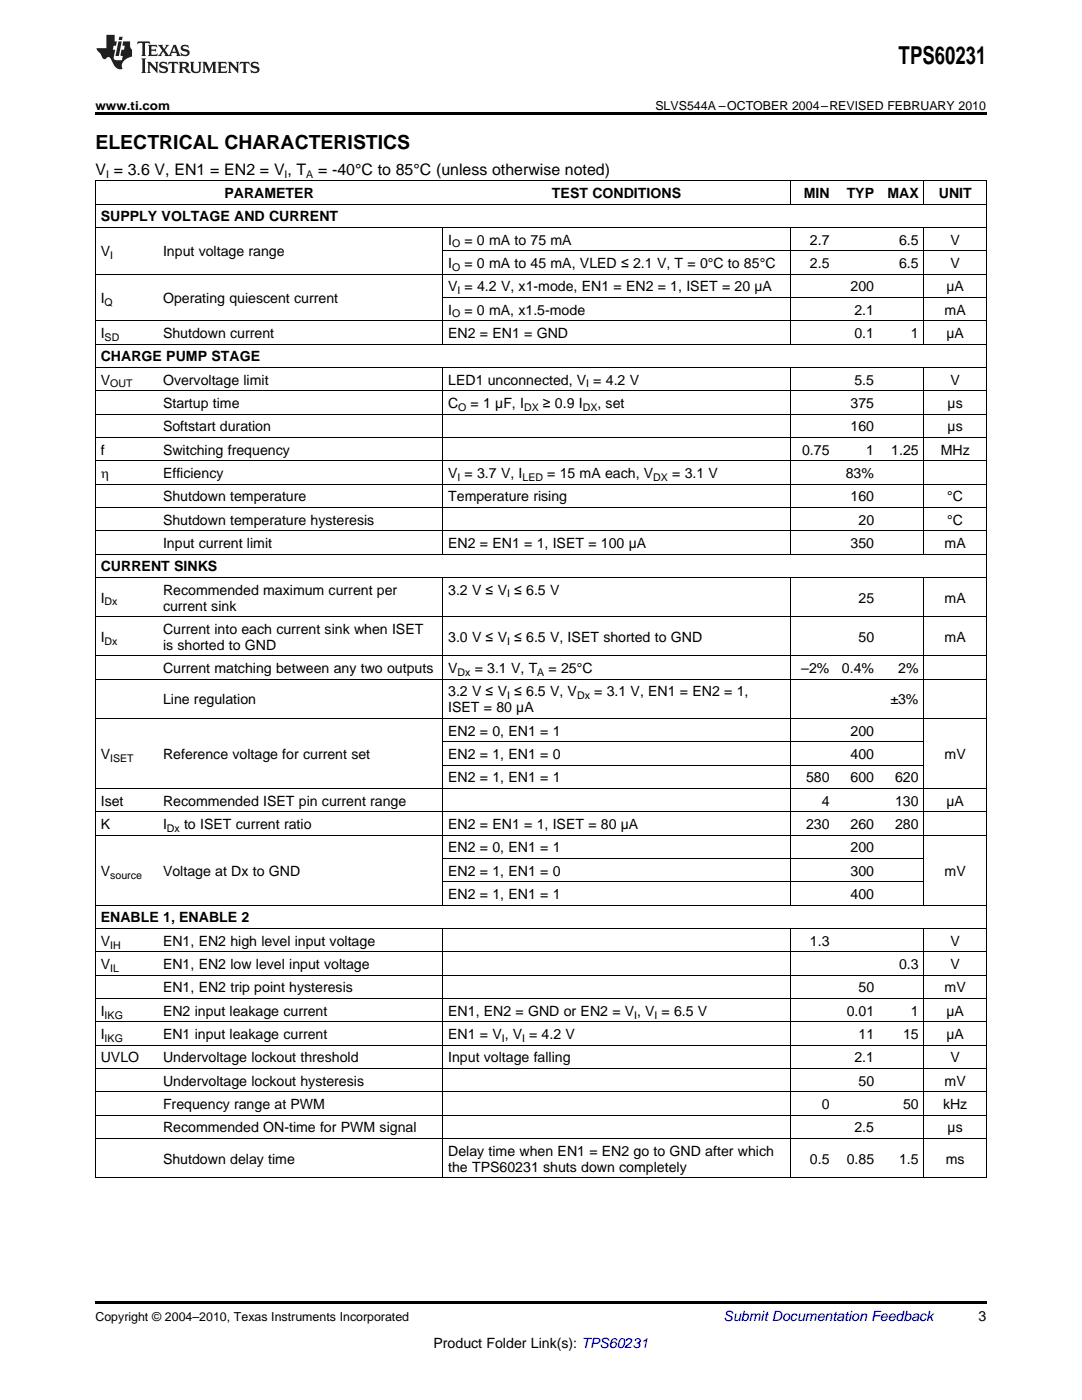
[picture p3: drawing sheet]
<svg xmlns="http://www.w3.org/2000/svg" width="216mm" height="279mm" viewBox="0 0 216 279" stroke-linecap="round" stroke-linejoin="round" font-family="sans-serif">
<defs><g id="words">
<text font-size="4.9" x="179.3" y="12.8">TPS60231</text>
<text font-size="3.9" x="19" y="29.7">ELECTRICAL CHARACTERISTICS</text>
<g font-size="3.2">
<text x="19" y="34.9">V = 3.6 V, EN1 = EN2 = V , T</text>
<text x="63.5" y="34.9">= -40°C to 85°C (unless otherwise noted)</text>
</g>
<g font-size="2.8">
<text x="44.8" y="39.5">PARAMETER</text>
<text x="110.1" y="39.5">TEST CONDITIONS</text>
<text x="160.4" y="39.5">MIN</text>
<text x="168.9" y="39.5">TYP</text>
<text x="177.1" y="39.5">MAX</text>
<text x="187.3" y="39.5">UNIT</text>
<text x="20.1" y="44.2">SUPPLY VOLTAGE AND CURRENT</text>
<text x="20.1" y="51.2">V</text>
<text x="32.5" y="51.2">Input voltage range</text>
<text x="89.4" y="48.8">I</text>
<text x="89.4" y="53.5">I</text>
<text x="92.7" y="48.8">= 0 mA to 75 mA</text>
<text x="92.7" y="53.5">= 0 mA to 45 mA, VLED ≤ 2.1 V, T = 0°C to 85°C</text>
<text x="161.6" y="48.8">2.7</text>
<text x="161.6" y="53.5">2.5</text>
<text x="179.4" y="48.8">6.5</text>
<text x="179.4" y="53.5">6.5</text>
<text x="189.7" y="48.8">V</text>
<text x="189.7" y="53.5">V</text>
<text x="89.4" y="58.1">V = 4.2 V, x1-mode, EN1 = EN2 = 1, ISET = 20 µA</text>
<text x="169.7" y="58.1">200</text>
<text x="188.8" y="58.1">µA</text>
<text x="20.1" y="60.5">I</text>
<text x="32.5" y="60.5">Operating quiescent current</text>
<text x="89.4" y="62.8">I</text>
<text x="92.7" y="62.8">= 0 mA, x1.5-mode</text>
<text x="170.5" y="62.8">2.1</text>
<text x="188.5" y="62.8">mA</text>
<text x="20.1" y="67.5">I</text>
<text x="32.5" y="67.5">Shutdown current</text>
<text x="89.4" y="67.5">EN2 = EN1 = GND</text>
<text x="170.5" y="67.5">0.1</text>
<text x="181.8" y="67.5">1</text>
<text x="188.8" y="67.5">µA</text>
<text x="20.1" y="72.1">CHARGE PUMP STAGE</text>
<text x="20.1" y="76.8">V</text>
<text x="32.5" y="76.8">Overvoltage limit</text>
<text x="89.4" y="76.8">LED1 unconnected, V = 4.2 V</text>
<text x="170.5" y="76.8">5.5</text>
<text x="189.7" y="76.8">V</text>
<text x="32.5" y="81.4">Startup time</text>
<text x="89.4" y="81.4">C</text>
<text x="93.9" y="81.4">= 1 µF, I</text>
<text x="108.3" y="81.4">≥ 0.9 I</text>
<text x="119.2" y="81.4">, set</text>
<text x="169.7" y="81.4">375</text>
<text x="189.1" y="81.4">µs</text>
<text x="32.5" y="86.1">Softstart duration</text>
<text x="169.7" y="86.1">160</text>
<text x="189.1" y="86.1">µs</text>
<text x="20.1" y="90.7">f</text>
<text x="20.1" y="95.4">h</text>
<text x="32.5" y="90.7">Switching frequency</text>
<text x="32.5" y="95.4">Efficiency</text>
<text x="89.4" y="95.4">V = 3.7 V, I</text>
<text x="109.2" y="95.4">= 15 mA each, V</text>
<text x="134.1" y="95.4">= 3.1 V</text>
<text x="160.1" y="90.7">0.75</text>
<text x="168.8" y="95.4">83%</text>
<text x="172.9" y="90.7">1</text>
<text x="177.8" y="90.7">1.25</text>
<text x="187.7" y="90.7">MHz</text>
<text x="32.5" y="100">Shutdown temperature</text>
<text x="89.4" y="100">Temperature rising</text>
<text x="169.7" y="100">160</text>
<text x="189" y="100">°C</text>
<text x="32.5" y="104.7">Shutdown temperature hysteresis</text>
<text x="171.3" y="104.7">20</text>
<text x="189" y="104.7">°C</text>
<text x="32.5" y="109.4">Input current limit</text>
<text x="89.4" y="109.4">EN2 = EN1 = 1, ISET = 100 µA</text>
<text x="169.7" y="109.4">350</text>
<text x="188.5" y="109.4">mA</text>
<text x="20.1" y="114">CURRENT SINKS</text>
<text x="32.5" y="118.7">Recommended maximum current per</text>
<text x="89.4" y="118.7">3.2 V ≤ V ≤ 6.5 V</text>
<text x="20.1" y="120.3">I</text>
<text x="32.5" y="121.8">current sink</text>
<text x="171.3" y="120.3">25</text>
<text x="188.5" y="120.3">mA</text>
<text x="20.1" y="128.1">I</text>
<text x="32.5" y="126.5">Current into each current sink when ISET</text>
<text x="32.5" y="129.7">is shorted to GND</text>
<text x="89.4" y="128.1">3.0 V ≤ V ≤ 6.5 V, ISET shorted to GND</text>
<text x="171.3" y="128.1">50</text>
<text x="188.5" y="128.1">mA</text>
<text x="32.5" y="134.3">Current matching between any two outputs</text>
<text x="89.4" y="134.3">V</text>
<text x="94.7" y="134.3">= 3.1 V, T</text>
<text x="109.5" y="134.3">= 25°C</text>
<text x="159.9" y="134.3">–2%</text>
<text x="168" y="134.3">0.4%</text>
<text x="179.2" y="134.3">2%</text>
<text x="32.5" y="140.6">Line regulation</text>
<text x="89.4" y="139">3.2 V ≤ V ≤ 6.5 V, V</text>
<text x="89.4" y="142.2">ISET = 80 µA</text>
<text x="118.6" y="139">= 3.1 V, EN1 = EN2 = 1,</text>
<text x="177.7" y="140.6">±3%</text>
<text x="89.4" y="146.8">EN2 = 0, EN1 = 1</text>
<text x="169.7" y="146.8">200</text>
<text x="20.1" y="151.5">V</text>
<text x="32.5" y="151.5">Reference voltage for current set</text>
<text x="89.4" y="151.5">EN2 = 1, EN1 = 0</text>
<text x="169.7" y="151.5">400</text>
<text x="188.5" y="151.5">mV</text>
<text x="20.1" y="160.8">Iset</text>
<text x="32.5" y="160.8">Recommended ISET pin current range</text>
<text x="89.4" y="156.1">EN2 = 1, EN1 = 1</text>
<text x="160.8" y="156.1">580</text>
<text x="164" y="160.8">4</text>
<text x="169.7" y="156.1">600</text>
<text x="178.6" y="156.1">620</text>
<text x="178.6" y="160.8">130</text>
<text x="188.8" y="160.8">µA</text>
<text x="20.1" y="165.5">K</text>
<text x="32.5" y="165.5">I</text>
<text x="36.7" y="165.5">to ISET current ratio</text>
<text x="89.4" y="165.5">EN2 = EN1 = 1, ISET = 80 µA</text>
<text x="160.8" y="165.5">230</text>
<text x="169.7" y="165.5">260</text>
<text x="178.6" y="165.5">280</text>
<text x="89.4" y="170.1">EN2 = 0, EN1 = 1</text>
<text x="169.7" y="170.1">200</text>
<text x="20.1" y="174.8">V</text>
<text x="32.5" y="174.8">Voltage at Dx to GND</text>
<text x="89.4" y="174.8">EN2 = 1, EN1 = 0</text>
<text x="89.4" y="179.4">EN2 = 1, EN1 = 1</text>
<text x="169.7" y="174.8">300</text>
<text x="169.7" y="179.4">400</text>
<text x="188.5" y="174.8">mV</text>
<text x="20.1" y="184.1">ENABLE 1, ENABLE 2</text>
<text x="20.1" y="188.7">V</text>
<text x="32.5" y="188.7">EN1, EN2 high level input voltage</text>
<text x="161.6" y="188.7">1.3</text>
<text x="189.7" y="188.7">V</text>
<text x="20.1" y="193.4">V</text>
<text x="32.5" y="193.4">EN1, EN2 low level input voltage</text>
<text x="179.4" y="193.4">0.3</text>
<text x="189.7" y="193.4">V</text>
<text x="20.1" y="202.7">I</text>
<text x="32.5" y="198">EN1, EN2 trip point hysteresis</text>
<text x="32.5" y="202.7">EN2 input leakage current</text>
<text x="89.4" y="202.7">EN1, EN2 = GND or EN2 = V , V = 6.5 V</text>
<text x="168.9" y="202.7">0.01</text>
<text x="171.3" y="198">50</text>
<text x="181.8" y="202.7">1</text>
<text x="188.5" y="198">mV</text>
<text x="188.8" y="202.7">µA</text>
<text x="20.1" y="207.4">I</text>
<text x="32.5" y="207.4">EN1 input leakage current</text>
<text x="89.4" y="207.4">EN1 = V , V = 4.2 V</text>
<text x="171.3" y="207.4">11</text>
<text x="180.2" y="207.4">15</text>
<text x="188.8" y="207.4">µA</text>
<text x="20.1" y="212">UVLO</text>
<text x="32.5" y="212">Undervoltage lockout threshold</text>
<text x="89.4" y="212">Input voltage falling</text>
<text x="170.5" y="212">2.1</text>
<text x="189.7" y="212">V</text>
<text x="32.5" y="216.7">Undervoltage lockout hysteresis</text>
<text x="32.5" y="221.3">Frequency range at PWM</text>
<text x="164" y="221.3">0</text>
<text x="171.3" y="216.7">50</text>
<text x="180.2" y="221.3">50</text>
<text x="188.2" y="221.3">kHz</text>
<text x="188.5" y="216.7">mV</text>
<text x="32.5" y="226">Recommended ON-time for PWM signal</text>
<text x="170.5" y="226">2.5</text>
<text x="189.1" y="226">µs</text>
<text x="32.5" y="232.2">Shutdown delay time</text>
<text x="89.4" y="230.6">Delay time when EN1 = EN2 go to GND after which</text>
<text x="89.4" y="233.8">the TPS60231 shuts down completely</text>
<text x="161.6" y="232.2">0.5</text>
<text x="168.9" y="232.2">0.85</text>
<text x="179.4" y="232.2">1.5</text>
<text x="188.7" y="232.2">ms</text>
<text x="195.3" y="263.6">3</text>
<text x="86.5" y="269">Product Folder Link(s): TPS60231</text>
</g>
<text font-size="2.8" fill="#0000c8" x="144.4" y="263.6">Submit Documentation Feedback</text>
<g font-size="2.5">
<text x="19" y="21.9">www.ti.com</text>
<text x="130.8" y="21.9">SLVS544A –OCTOBER 2004–REVISED FEBRUARY 2010</text>
<text x="19" y="263.6">Copyright © 2004–2010, Texas Instruments Incorporated</text>
</g>
<g font-size="2.1">
<text x="21.2" y="35.5">I</text>
<text x="56.8" y="35.5">I</text>
<text x="61.1" y="35.5">A</text>
<text x="22" y="51.7">I</text>
<text x="90.2" y="49.4">O</text>
<text x="90.2" y="54">O</text>
<text x="91.3" y="58.7">I</text>
<text x="20.9" y="61">Q</text>
<text x="90.2" y="63.4">O</text>
<text x="20.9" y="68">SD</text>
<text x="22" y="77.3">OUT</text>
<text x="117" y="77.3">I</text>
<text x="91.4" y="82">O</text>
<text x="104.6" y="82">DX</text>
<text x="116.3" y="82">DX</text>
<text x="91.3" y="96">I</text>
<text x="104.2" y="96">LED</text>
<text x="130.4" y="96">DX</text>
<text x="101.2" y="119.2">I</text>
<text x="20.9" y="120.8">Dx</text>
<text x="20.9" y="128.7">Dx</text>
<text x="101.2" y="128.7">I</text>
<text x="91.3" y="134.9">Dx</text>
<text x="107.2" y="134.9">A</text>
<text x="101.2" y="139.6">I</text>
<text x="115.1" y="139.6">Dx</text>
<text x="22" y="152">ISET</text>
<text x="33.3" y="166">Dx</text>
<text x="22" y="175.3">source</text>
<text x="22" y="189.3">IH</text>
<text x="22" y="194">IL</text>
<text x="20.9" y="203.3">IKG</text>
<text x="126.5" y="203.3">I</text>
<text x="130.6" y="203.3">I</text>
<text x="20.9" y="207.9">IKG</text>
<text x="100.1" y="207.9">I</text>
<text x="104.2" y="207.9">I</text>
</g>
</g></defs>
<g fill="#231f20">
<path d="M27.5 8.3l-.1 .5 .4-.2h.6v.1v2.1l-.2 .4h1l-.3-.4v-2.1l.1-.1h.5l.5 .2-.2-.5zM29.5 9l.2 .3v1.5l-.2 .4h1.8l.2-.6a1.04 1.04 0 0 1-1.3 .2v-.7h.6l.3 .2v-.6l-.3 .2h-.6v-.6l.8-.1 .4 .3-.2-.5zM31.5 9l.9 1.1-.9 1.1h.8l-.2-.2 .5-.7 .4 .7-.2 .2h1.5l-.1-.2 .1-.4h.9l.1 .4-.2 .2h1l-.3-.3-.7-1.9h-.5l-.9 2-.8-1 .9-1h-.8l.1 .3-.3 .5-.4-.6 .2-.2zM34.7 9.3l.4 1h-.7zM36.3 9.1a.63 .63 0 0 0-.2 .7 .63 .63 0 0 0 .6 .4l.6 .2 .1 .2a.75 .75 0 0 1-.7 .4 .75 .75 0 0 1-.6-.5l.1 .7 .1-.1a1.11 1.11 0 0 0 1.5-.6 1.13 1.13 0 0 0-1.2-.8l-.1-.4a1.04 1.04 0 0 1 1.2 .2l-.2-.5-.1 .1-.5-.2zM28.2 11.7l.2 .3v2.2l-.2 .4h1l-.3-.4v-2.2l.3-.3zM29.3 12.3l.3 .4v1.5l-.3 .4h.8l-.2-.4v-1.3l1.5 1.7v-1.9l.2-.4h-.7l.2 .4v.9l-1.1-1.3zM32 12.5a.62 .62 0 0 0-.2 .7 .62 .62 0 0 0 .6 .4l.6 .1 .1 .3a.76 .76 0 0 1-.7 .3 .76 .76 0 0 1-.6-.4l.1 .7 .1-.1a1.11 1.11 0 0 0 1.5-.6 1.13 1.13 0 0 0-1.2-.8l-.1-.4a1.04 1.04 0 0 1 1.2 .2l-.2-.6-.1 .1-.5-.1zM33.7 12.3l-.2 .7a.61 .61 0 0 1 .8-.4v1.6l-.2 .4h.9l-.2-.4v-1.6a.63 .63 0 0 1 .8 .4l-.2-.7zM35.6 12.3l.3 .4v1.5l-.3 .4h1l-.2-.2v-.8l.5 .2a.76 .76 0 0 0 1.2 .7l-1-1a.58 .58 0 0 0 .6-.5 .58 .58 0 0 0-.5-.6zM36.4 12.7l.1-.1a.45 .45 0 0 1 .5 .1 .45 .45 0 0 1 .1 .5l-.7 .2zM37.9 12.3l.2 .2a2.17 2.17 0 0 0 .3 1.9 .99 .99 0 0 0 1.6-.6v-1.1l.2-.4h-.7l.2 .2a1.92 1.92 0 0 1-.2 1.8 .6 .6 0 0 1-.9-.5v-1.1l.2-.4zM40.4 12.3l.2 .4v1.5l-.2 .4h.7l-.2-.4v-1.4l.8 1.8 .8-1.8v1.4l-.2 .4h.9l-.2-.4v-1.5l.2-.4h-.8l-.6 1.5-.6-1.5zM43.4 12.3l.2 .4v1.5l-.2 .4h1.8l.2-.6a1.04 1.04 0 0 1-1.3 .2v-.7h.5l.4 .2v-.6l-.4 .2h-.5v-.7h.8l.3 .3-.1-.6zM45.5 12.3l.2 .4v1.5l-.2 .4h.7l-.2-.4v-1.3l1.5 1.7v-1.9l.2-.4h-.7l.2 .4v.9l-1.1-1.3zM47.9 12.3l-.1 .7a.61 .61 0 0 1 .8-.4v1.6l-.3 .4h1l-.3-.4 .1-1.6a.63 .63 0 0 1 .7 .4l-.1-.7zM50.2 12.5a.62 .62 0 0 0-.2 .7 .62 .62 0 0 0 .6 .4l.6 .1 .2 .3a.76 .76 0 0 1-.8 .3 .76 .76 0 0 1-.6-.4l.1 .7 .2-.1a1.11 1.11 0 0 0 1.5-.6 1.13 1.13 0 0 0-1.3-.8l-.1-.4a1.04 1.04 0 0 1 1.2 .2l-.1-.6-.2 .1-.5-.1z"/>
<path d="M21.2 7v2.6h-1.9l.1 .4 .7 .9a.91 .91 0 0 0 1 .9 .56 .56 0 0 1 .5-.4 .56 .56 0 0 1 .5 .3l.4 .8a1.53 1.53 0 0 0 1.9 1.2 1.54 1.54 0 0 1 1-2.1l.9-.3v-1.4a1.52 1.52 0 0 1-.3-1.6h-1.4l-.2 .8h.5l-.2 .8h-.4l-.2 1v.2l.4 .1-.2 .8a1.93 1.93 0 0 1-1.6-.2l.3-1.9h-.5l.2-.8h.4l.2-.8h-.4v-1.3zM23.6 8.3l-.6 2.9h.7l.6-2.9zM23.8 7.3l-.1 .7h.6l.2-.7z"/>
</g>
<path d="M19 22.5h177.8v.5h-177.8zM19 259.7h177.8v.5h-177.8z" fill="#000"/>
<g fill="none" stroke="#000" stroke-width=".2">
<path d="M19 36.1h177.8M19.1 36.1v199M157.7 36.1v4.7M184.3 36.1v4.7M196.8 36.1v199M19 54.7h177.8M19 45.4h177.8M19 40.7h177.8M88.3 45.4v23.3M88.4 59.4h108.4M88.4 50h108.4M157.7 45.4v23.3"/>
<path d="M184.3 45.4v23.3M19 78h177.8M19 73.3h177.8M19 68.7h177.8M19 64h177.8M88.3 73.4v37.2M157.7 73.4v37.2M184.3 73.4v37.2M19 96.6h177.8M19 92h177.8M19 87.3h177.8M19 82.6h177.8"/>
<path d="M19 115.2h177.8M19 110.6h177.8M19 105.9h177.8M19 101.3h177.8M88.3 115.3v65.4M157.7 115.3v65.4M184.3 115.3v65.4M19 135.6h177.8M19 130.9h177.8M19 123.1h177.8M19 157.4h177.8M19 143.4h177.8"/>
<path d="M88.4 152.7h96M88.4 148h96M19 166.7h177.8M19 162h177.8M88.4 176h96M88.4 171.3h96M19 199.3h177.8M19 194.6h177.8M19 190h177.8M19 185.3h177.8M19 180.6h177.8M88.3 185.3v49.8"/>
<path d="M157.7 185.3v49.8M184.3 185.3v49.8M19 217.9h177.8M19 213.2h177.8M19 208.6h177.8M19 203.9h177.8M19 235h177.8M19 227.2h177.8M19 222.5h177.8"/>
</g>
<use href="#words"/>
</svg>
